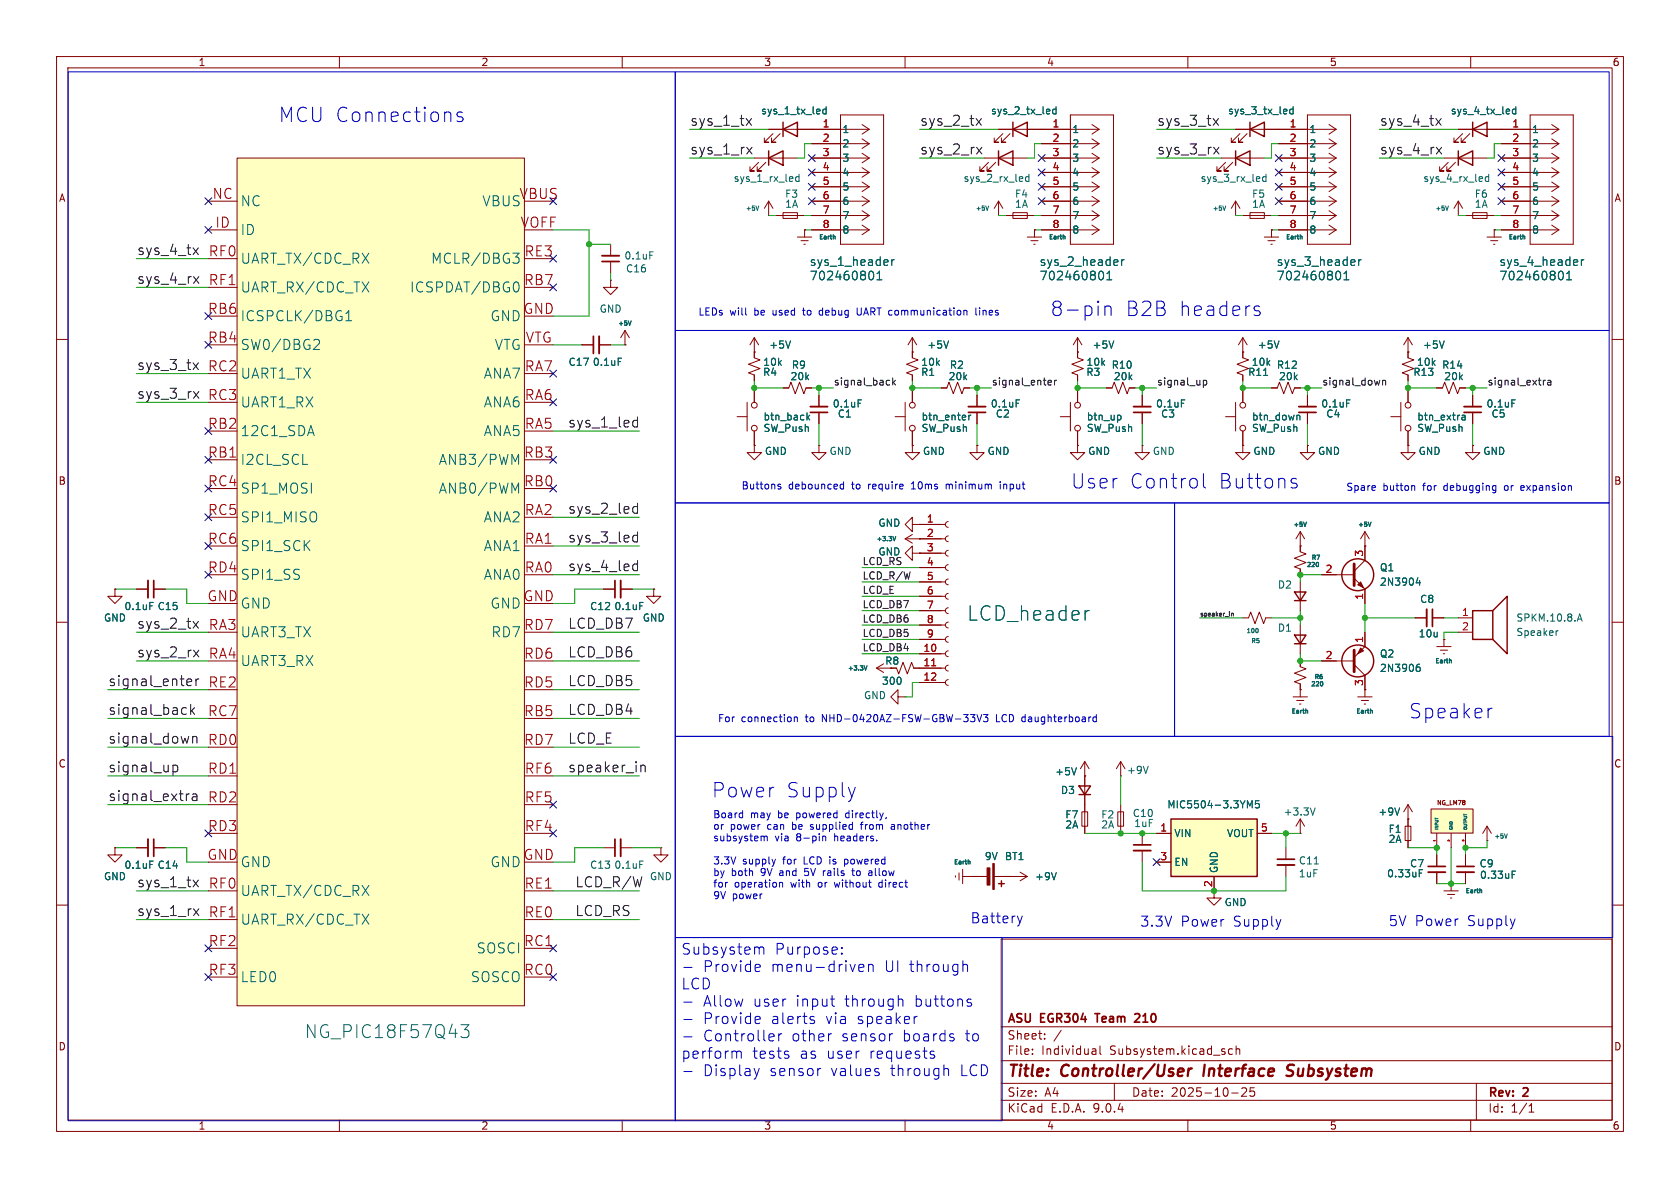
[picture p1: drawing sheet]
<svg xmlns="http://www.w3.org/2000/svg" width="297mm" height="210mm" viewBox="0 0 297 210" stroke-linecap="round" stroke-linejoin="round" font-family="sans-serif">
<defs><g id="words">
<g font-size="3.5" fill="#0000c2">
<text x="49.2" y="21.8">MCU Connections</text>
<text x="185.7" y="56.1">8-pin</text>
<text x="198.9" y="56.1">B2B</text>
<text x="208.3" y="56.1">headers</text>
<text x="189.3" y="86.6">User</text>
<text x="199.7" y="86.6">Control</text>
<text x="215.3" y="86.6">Buttons</text>
<text x="249.1" y="127.2">Speaker</text>
<text x="125.8" y="141.2">Power</text>
<text x="139" y="141.2">Supply</text>
</g>
<text font-size="3.5" fill="#006464" x="170.9" y="110">LCD_header</text>
<text font-size="3.2" fill="#006464" x="53.8" y="183.7">NG_PIC18F57Q43</text>
<g font-size="2.8" fill="#840000">
<text x="178" y="190.9">Title:</text>
<text x="187.7" y="190.9">Controller/User</text>
<text x="213.6" y="190.9">Interface</text>
<text x="229.2" y="190.9">Subsystem</text>
</g>
<g font-size="2.7" fill="#0000c2">
<text x="120.3" y="169">Subsystem</text>
<text x="124.2" y="172.1">Provide</text>
<text x="136.3" y="172.1">menu-driven</text>
<text x="136.9" y="169">Purpose:</text>
<text x="156.4" y="172.1">UI through</text>
<text x="120.3" y="175.2">LCD</text>
<text x="124.2" y="178.3">Allow</text>
<text x="133.1" y="178.3">user</text>
<text x="140.7" y="178.3">input</text>
<text x="149.4" y="178.3">through</text>
<text x="161.8" y="178.3">buttons</text>
<text x="124.2" y="181.3">Provide</text>
<text x="124.2" y="184.4">Controller</text>
<text x="136.3" y="181.3">alerts</text>
<text x="139.9" y="184.4">other</text>
<text x="146" y="181.3">via</text>
<text x="148.8" y="184.4">sensor</text>
<text x="151.6" y="181.3">speaker</text>
<text x="159.6" y="184.4">boards</text>
<text x="170.8" y="184.4">to</text>
<text x="120.3" y="187.5">perform</text>
<text x="124.2" y="190.5">Display</text>
<text x="132.9" y="187.5">tests</text>
<text x="136" y="190.5">sensor</text>
<text x="141.3" y="187.5">as</text>
<text x="146.1" y="187.5">user</text>
<text x="146.9" y="190.5">values</text>
<text x="153.7" y="187.5">requests</text>
<text x="157.5" y="190.5">through</text>
<text x="169.9" y="190.5">LCD</text>
</g>
<g font-size="2.5" fill="#0f0f0f">
<text x="121.9" y="22.4">sys_1_tx</text>
<text x="162.6" y="22.4">sys_2_tx</text>
<text x="204.5" y="22.4">sys_3_tx</text>
<text x="243.8" y="22.4">sys_4_tx</text>
<text x="121.9" y="27.5">sys_1_rx</text>
<text x="162.6" y="27.5">sys_2_rx</text>
<text x="204.5" y="27.5">sys_3_rx</text>
<text x="243.8" y="27.5">sys_4_rx</text>
<text x="24.1" y="45.2">sys_4_tx</text>
<text x="24.1" y="50.3">sys_4_rx</text>
<text x="24.1" y="65.6">sys_3_tx</text>
<text x="24.1" y="70.6">sys_3_rx</text>
<text x="100.3" y="75.7">sys_1_led</text>
<text x="100.3" y="91">sys_2_led</text>
<text x="100.3" y="101.1">sys_4_led</text>
<text x="100.3" y="96">sys_3_led</text>
<text x="24.1" y="111.3">sys_2_tx</text>
<text x="100.3" y="111.3">LCD_DB7</text>
<text x="24.1" y="116.4">sys_2_rx</text>
<text x="100.3" y="116.4">LCD_DB6</text>
<text x="19" y="121.4">signal_enter</text>
<text x="100.3" y="121.4">LCD_DB5</text>
<text x="19" y="126.5">signal_back</text>
<text x="19" y="131.6">signal_down</text>
<text x="100.3" y="131.6">LCD_E</text>
<text x="100.3" y="126.5">LCD_DB4</text>
<text x="19" y="136.7">signal_up</text>
<text x="100.3" y="136.7">speaker_in</text>
<text x="19" y="141.8">signal_extra</text>
<text x="24.1" y="157">sys_1_tx</text>
<text x="101.6" y="157">LCD_R/W</text>
<text x="24.1" y="162.1">sys_1_rx</text>
<text x="101.6" y="162.1">LCD_RS</text>
</g>
<g font-size="2.5" fill="#a90000">
<text x="37.5" y="35.3">NC</text>
<text x="38" y="40.4">ID</text>
<text x="92" y="40.4">VOFF</text>
<text x="36.8" y="45.5">RF0</text>
<text x="92.7" y="45.5">RE3</text>
<text x="36.8" y="50.5">RF1</text>
<text x="92.6" y="50.5">RB7</text>
<text x="92.5" y="55.6">GND</text>
<text x="36.7" y="65.8">RC2</text>
<text x="92.7" y="65.8">RA7</text>
<text x="92.9" y="60.7">VTG</text>
<text x="36.7" y="70.9">RC3</text>
<text x="92.7" y="70.9">RA6</text>
<text x="92.7" y="75.9">RA5</text>
<text x="92.6" y="81">RB3</text>
<text x="92.6" y="86.1">RB0</text>
<text x="92.7" y="91.2">RA2</text>
<text x="92.7" y="96.3">RA1</text>
<text x="92.7" y="101.3">RA0</text>
<text x="36.6" y="106.4">GND</text>
<text x="92.5" y="106.4">GND</text>
<text x="36.8" y="111.5">RA3</text>
<text x="92.6" y="111.5">RD7</text>
<text x="36.8" y="116.6">RA4</text>
<text x="92.6" y="116.6">RD6</text>
<text x="36.8" y="121.7">RE2</text>
<text x="92.6" y="121.7">RD5</text>
<text x="36.7" y="126.7">RC7</text>
<text x="36.7" y="131.8">RD0</text>
<text x="92.6" y="126.7">RB5</text>
<text x="92.6" y="131.8">RD7</text>
<text x="36.7" y="136.9">RD1</text>
<text x="92.7" y="136.9">RF6</text>
<text x="36.7" y="142">RD2</text>
<text x="92.7" y="142">RF5</text>
<text x="92.7" y="147.1">RF4</text>
<text x="36.6" y="152.1">GND</text>
<text x="92.5" y="152.1">GND</text>
<text x="36.8" y="157.2">RF0</text>
<text x="92.7" y="157.2">RE1</text>
<text x="36.8" y="162.3">RF1</text>
<text x="92.6" y="167.4">RC1</text>
<text x="92.7" y="162.3">RE0</text>
<text x="92.6" y="172.5">RC0</text>
</g>
<g font-size="2.5" fill="#000084">
<text x="91.8" y="35.3">VBUS</text>
<text x="36.7" y="55.6">RB6</text>
<text x="36.7" y="60.7">RB4</text>
<text x="36.7" y="75.9">RB2</text>
<text x="36.7" y="81">RB1</text>
<text x="36.7" y="86.1">RC4</text>
<text x="36.7" y="91.2">RC5</text>
<text x="36.7" y="96.3">RC6</text>
<text x="36.7" y="101.3">RD4</text>
<text x="36.7" y="147.1">RD3</text>
<text x="36.8" y="167.4">RF2</text>
<text x="36.8" y="172.5">RF3</text>
</g>
<g font-size="2.5" fill="#006464">
<text x="42.4" y="36.7">NC</text>
<text x="42.4" y="41.8">ID</text>
<text x="85.2" y="36.7">VBUS</text>
<text x="42.4" y="46.8">UART_TX/CDC_RX</text>
<text x="76.2" y="46.8">MCLR/DBG3</text>
<text x="42.4" y="51.9">UART_RX/CDC_TX</text>
<text x="72.5" y="51.9">ICSPDAT/DBG0</text>
<text x="42.4" y="57">ICSPCLK/DBG1</text>
<text x="86.7" y="57">GND</text>
<text x="42.4" y="62.1">SW0/DBG2</text>
<text x="87.4" y="62.1">VTG</text>
<text x="42.4" y="67.2">UART1_TX</text>
<text x="85.5" y="67.2">ANA7</text>
<text x="42.4" y="72.2">UART1_RX</text>
<text x="42.4" y="77.3">12C1_SDA</text>
<text x="85.5" y="72.2">ANA6</text>
<text x="85.5" y="77.3">ANA5</text>
<text x="42.4" y="82.4">I2CL_SCL</text>
<text x="77.5" y="82.4">ANB3/PWM</text>
<text x="42.4" y="87.5">SP1_MOSI</text>
<text x="77.5" y="87.5">ANB0/PWM</text>
<text x="42.4" y="92.6">SPI1_MISO</text>
<text x="85.5" y="92.6">ANA2</text>
<text x="42.4" y="97.6">SPI1_SCK</text>
<text x="85.5" y="97.6">ANA1</text>
<text x="42.4" y="102.7">SPI1_SS</text>
<text x="42.4" y="107.8">GND</text>
<text x="85.5" y="102.7">ANA0</text>
<text x="86.7" y="107.8">GND</text>
<text x="42.4" y="112.9">UART3_TX</text>
<text x="86.9" y="112.9">RD7</text>
<text x="42.4" y="118">UART3_RX</text>
<text x="42.4" y="153.5">GND</text>
<text x="86.7" y="153.5">GND</text>
<text x="42.4" y="158.6">UART_TX/CDC_RX</text>
<text x="42.4" y="163.7">UART_RX/CDC_TX</text>
<text x="42.4" y="173.8">LED0</text>
<text x="83.2" y="173.8">SOSCO</text>
<text x="84.2" y="168.8">SOSCI</text>
</g>
<g font-size="2.5" fill="#0000c2">
<text x="171.5" y="163.4">Battery</text>
<text x="201.5" y="164">3.3V</text>
<text x="208.7" y="164">Power</text>
<text x="218" y="164">Supply</text>
<text x="245.4" y="163.9">5V Power</text>
<text x="259.4" y="163.9">Supply</text>
</g>
<g font-size="2.1" fill="#006464">
<text x="143.1" y="47.2">sys_1_header</text>
<text x="183.7" y="47.2">sys_2_header</text>
<text x="225.6" y="47.2">sys_3_header</text>
<text x="265" y="47.2">sys_4_header</text>
<text x="143.1" y="49.8">702460801</text>
<text x="183.7" y="49.8">702460801</text>
<text x="225.6" y="49.8">702460801</text>
<text x="265" y="49.8">702460801</text>
</g>
<g font-size="2.1" fill="#840000">
<text x="178" y="184">Sheet:</text>
<text x="178" y="181.2">ASU</text>
<text x="184" y="181.2">EGR304</text>
<text x="194.4" y="181.2">Team</text>
<text x="201.9" y="181.2">210</text>
<text x="178" y="186.7">File:</text>
<text x="184.1" y="186.7">Individual</text>
<text x="196.2" y="186.7">Subsystem.kicad_sch</text>
<text x="178" y="196.9">KiCad</text>
<text x="178" y="194.1">Size:</text>
<text x="184.7" y="194.1">A4</text>
<text x="185.7" y="196.9">E.D.A.</text>
<text x="193.3" y="196.9">9.0.4</text>
<text x="200" y="194.1">Date:</text>
<text x="207" y="194.1">2025-10-25</text>
<text x="263" y="194.3">Rev:</text>
<text x="263" y="196.9">Id:</text>
<text x="267.1" y="196.9">1/1</text>
<text x="269.4" y="194.3">2</text>
</g>
<g font-size="1.8" fill="#840000">
<text x="35" y="11.9">1</text>
<text x="85" y="11.9">2</text>
<text x="135" y="11.9">3</text>
<text x="185" y="11.9">4</text>
<text x="235" y="11.9">5</text>
<text x="285" y="11.9">6</text>
<text x="10.3" y="35.9">A</text>
<text x="285.3" y="35.9">A</text>
<text x="10.3" y="85.9">B</text>
<text x="285.3" y="85.9">B</text>
<text x="156.4" y="117.7">R8</text>
<text x="10.3" y="135.9">C</text>
<text x="285.3" y="135.9">C</text>
<text x="10.3" y="185.9">D</text>
<text x="285.3" y="185.9">D</text>
<text x="35" y="199.9">1</text>
<text x="85" y="199.9">2</text>
<text x="135" y="199.9">3</text>
<text x="185" y="199.9">4</text>
<text x="235" y="199.9">5</text>
<text x="285" y="199.9">6</text>
</g>
<g font-size="1.8" fill="#006464">
<text x="134.5" y="20.4">sys_1_tx_led</text>
<text x="148.8" y="23.7">1</text>
<text x="175.1" y="20.4">sys_2_tx_led</text>
<text x="189.5" y="23.7">1</text>
<text x="217" y="20.4">sys_3_tx_led</text>
<text x="231.4" y="23.7">1</text>
<text x="256.4" y="20.4">sys_4_tx_led</text>
<text x="270.8" y="23.7">1</text>
<text x="148.8" y="26.3">2</text>
<text x="148.8" y="28.8">3</text>
<text x="189.5" y="26.3">2</text>
<text x="189.5" y="28.8">3</text>
<text x="231.4" y="26.3">2</text>
<text x="231.4" y="28.8">3</text>
<text x="270.8" y="26.3">2</text>
<text x="270.8" y="28.8">3</text>
<text x="129.6" y="32.4">sys_1_rx_led</text>
<text x="138.7" y="35.2">F3</text>
<text x="148.8" y="31.3">4</text>
<text x="148.8" y="33.9">5</text>
<text x="170.2" y="32.4">sys_2_rx_led</text>
<text x="179.3" y="35.2">F4</text>
<text x="189.5" y="31.3">4</text>
<text x="189.5" y="33.9">5</text>
<text x="212.2" y="32.4">sys_3_rx_led</text>
<text x="221.3" y="35.2">F5</text>
<text x="231.4" y="31.3">4</text>
<text x="231.4" y="33.9">5</text>
<text x="251.5" y="32.4">sys_4_rx_led</text>
<text x="260.6" y="35.2">F6</text>
<text x="270.8" y="31.3">4</text>
<text x="270.8" y="33.9">5</text>
<text x="138.7" y="36.9">1A</text>
<text x="148.8" y="36.4">6</text>
<text x="148.8" y="39">7</text>
<text x="148.8" y="41.5">8</text>
<text x="179.3" y="36.9">1A</text>
<text x="189.5" y="36.4">6</text>
<text x="189.5" y="39">7</text>
<text x="189.5" y="41.5">8</text>
<text x="221.3" y="36.9">1A</text>
<text x="231.4" y="36.4">6</text>
<text x="231.4" y="39">7</text>
<text x="231.4" y="41.5">8</text>
<text x="260.6" y="36.9">1A</text>
<text x="270.8" y="36.4">6</text>
<text x="270.8" y="39">7</text>
<text x="270.8" y="41.5">8</text>
<text x="110.3" y="46.1">0.1uF</text>
<text x="110.6" y="48.4">C16</text>
<text x="105.9" y="55.5">GND</text>
<text x="100.4" y="64.9">C17</text>
<text x="104.7" y="64.9">0.1uF</text>
<text x="134.8" y="64.9">10k</text>
<text x="135.9" y="61.8">+5V</text>
<text x="139.9" y="65.4">R9</text>
<text x="162.8" y="64.9">10k</text>
<text x="163.8" y="61.8">+5V</text>
<text x="167.8" y="65.4">R2</text>
<text x="192" y="64.9">10k</text>
<text x="193" y="61.8">+5V</text>
<text x="196.4" y="65.4">R10</text>
<text x="221.2" y="64.9">10k</text>
<text x="222.3" y="61.8">+5V</text>
<text x="225.6" y="65.4">R12</text>
<text x="250.4" y="64.9">10k</text>
<text x="251.5" y="61.8">+5V</text>
<text x="254.8" y="65.4">R14</text>
<text x="134.8" y="66.6">R4</text>
<text x="139.7" y="67.4">20k</text>
<text x="162.7" y="66.6">R1</text>
<text x="167.6" y="67.4">20k</text>
<text x="192" y="66.6">R3</text>
<text x="196.8" y="67.4">20k</text>
<text x="220.6" y="66.6">R11</text>
<text x="226" y="67.4">20k</text>
<text x="249.8" y="66.6">R13</text>
<text x="255.2" y="67.4">20k</text>
<text x="134.9" y="74.5">btn_back</text>
<text x="134.9" y="76.6">SW_Push</text>
<text x="147.1" y="72.2">0.1uF</text>
<text x="148" y="74">C1</text>
<text x="162.8" y="74.5">btn_enter</text>
<text x="162.8" y="76.6">SW_Push</text>
<text x="175.1" y="72.2">0.1uF</text>
<text x="176" y="74">C2</text>
<text x="192" y="74.5">btn_up</text>
<text x="192" y="76.6">SW_Push</text>
<text x="204.3" y="72.2">0.1uF</text>
<text x="205.2" y="74">C3</text>
<text x="221.2" y="74.5">btn_down</text>
<text x="221.2" y="76.6">SW_Push</text>
<text x="233.5" y="72.2">0.1uF</text>
<text x="234.4" y="74">C4</text>
<text x="250.5" y="74.5">btn_extra</text>
<text x="250.5" y="76.6">SW_Push</text>
<text x="262.7" y="72.2">0.1uF</text>
<text x="263.6" y="74">C5</text>
<text x="135.1" y="80.6">GND</text>
<text x="146.6" y="80.6">GND</text>
<text x="163.1" y="80.6">GND</text>
<text x="174.5" y="80.6">GND</text>
<text x="192.3" y="80.6">GND</text>
<text x="203.7" y="80.6">GND</text>
<text x="221.5" y="80.6">GND</text>
<text x="232.9" y="80.6">GND</text>
<text x="250.7" y="80.6">GND</text>
<text x="262.1" y="80.6">GND</text>
<text x="155.2" y="93.3">GND</text>
<text x="155.2" y="98.4">GND</text>
<text x="243.8" y="101.2">Q1</text>
<text x="225.8" y="104.2">D2</text>
<text x="243.8" y="103.7">2N3904</text>
<text x="251" y="106.8">C8</text>
<text x="18.3" y="110.1">GND</text>
<text x="21.9" y="108.1">0.1uF</text>
<text x="27.8" y="108.1">C15</text>
<text x="104.2" y="108.1">C12</text>
<text x="108.5" y="108.1">0.1uF</text>
<text x="113.5" y="110.1">GND</text>
<text x="225.8" y="111.9">D1</text>
<text x="250.7" y="112.9">10u</text>
<text x="268" y="110.1">SPKM.10.8.A</text>
<text x="268" y="112.6">Speaker</text>
<text x="243.8" y="116.4">Q2</text>
<text x="243.8" y="119">2N3906</text>
<text x="152.6" y="123.8">GND</text>
<text x="155.8" y="121.3">300</text>
<text x="186.4" y="137.3">+5V</text>
<text x="199.1" y="137">+9V</text>
<text x="187.5" y="140.6">D3</text>
<text x="206.3" y="143.1">MIC5504-3.3YM5</text>
<text x="188.2" y="144.9">F7</text>
<text x="188.2" y="146.7">2A</text>
<text x="194.6" y="144.9">F2</text>
<text x="194.6" y="146.7">2A</text>
<text x="200.2" y="144.6">C10</text>
<text x="200.4" y="146.4">1uF</text>
<text x="207.5" y="148.2">VIN</text>
<text x="216.8" y="148.2">VOUT</text>
<text x="226.8" y="144.4">+3.3V</text>
<text x="243.6" y="144.4">+9V</text>
<text x="245.4" y="147.4">F1</text>
<text x="245.4" y="149.2">2A</text>
<text x="18.3" y="155.8">GND</text>
<text x="21.9" y="153.8">0.1uF</text>
<text x="27.8" y="153.8">C14</text>
<text x="104.2" y="153.8">C13</text>
<text x="108.5" y="153.8">0.1uF</text>
<text x="114.8" y="155.8">GND</text>
<text x="174" y="152.2">9V</text>
<text x="177.6" y="152.2">BT1</text>
<text x="182.9" y="155.8">+9V</text>
<text x="207.5" y="153.3">EN</text>
<text x="215.5" y="154.4" transform="rotate(-90 215.5 154.4)">GND</text>
<text x="229.5" y="155.3">1uF</text>
<text x="229.5" y="153">C11</text>
<text x="245.1" y="155.3">0.33uF</text>
<text x="249.2" y="153.5">C7</text>
<text x="261.5" y="153.5">C9</text>
<text x="261.5" y="155.5">0.33uF</text>
<text x="216.4" y="160.4">GND</text>
</g>
<g font-size="1.8" fill="#a90000">
<text x="145.3" y="22.6">1</text>
<text x="186" y="22.6">1</text>
<text x="227.9" y="22.6">1</text>
<text x="267.3" y="22.6">1</text>
<text x="145.3" y="25.1">2</text>
<text x="145.3" y="27.7">3</text>
<text x="186" y="25.1">2</text>
<text x="186" y="27.7">3</text>
<text x="227.9" y="25.1">2</text>
<text x="227.9" y="27.7">3</text>
<text x="267.3" y="25.1">2</text>
<text x="267.3" y="27.7">3</text>
<text x="145.3" y="30.2">4</text>
<text x="145.3" y="32.8">5</text>
<text x="145.3" y="35.3">6</text>
<text x="186" y="30.2">4</text>
<text x="186" y="32.8">5</text>
<text x="186" y="35.3">6</text>
<text x="227.9" y="30.2">4</text>
<text x="227.9" y="32.8">5</text>
<text x="227.9" y="35.3">6</text>
<text x="267.3" y="30.2">4</text>
<text x="267.3" y="32.8">5</text>
<text x="267.3" y="35.3">6</text>
<text x="145.3" y="37.8">7</text>
<text x="145.3" y="40.4">8</text>
<text x="186" y="37.8">7</text>
<text x="186" y="40.4">8</text>
<text x="227.9" y="37.8">7</text>
<text x="227.9" y="40.4">8</text>
<text x="267.3" y="37.8">7</text>
<text x="267.3" y="40.4">8</text>
<text x="163.8" y="92.5">1</text>
<text x="163.8" y="95">2</text>
<text x="163.8" y="97.5">3</text>
<text x="163.8" y="100.1">4</text>
<text x="234.2" y="101.3">2</text>
<text x="241" y="98.5" transform="rotate(-90 241 98.5)">3</text>
<text x="163.8" y="102.6">5</text>
<text x="163.8" y="105.2">6</text>
<text x="163.8" y="107.7">7</text>
<text x="241" y="106.1" transform="rotate(-90 241 106.1)">1</text>
<text x="163.8" y="110.2">8</text>
<text x="163.8" y="112.8">9</text>
<text x="241" y="113.7" transform="rotate(-90 241 113.7)">1</text>
<text x="258.4" y="109">1</text>
<text x="258.4" y="111.5">2</text>
<text x="163.2" y="115.3">10</text>
<text x="163.2" y="117.9">11</text>
<text x="234.2" y="116.6">2</text>
<text x="163.2" y="120.4">12</text>
<text x="241" y="121.4" transform="rotate(-90 241 121.4)">3</text>
<text x="205" y="147.1">1</text>
<text x="222.8" y="147.1">5</text>
<text x="205" y="152.1">3</text>
<text x="214.4" y="156.9" transform="rotate(-90 214.4 156.9)">2</text>
</g>
<g font-size="1.8" fill="#0000c2">
<text x="123.4" y="56">LEDs</text>
<text x="129" y="56">will</text>
<text x="133.5" y="56">be</text>
<text x="136.9" y="56">used</text>
<text x="142.4" y="56">to</text>
<text x="145.5" y="56">debug</text>
<text x="152.4" y="56">UART communication</text>
<text x="173.7" y="56">lines</text>
<text x="131" y="86.7">Buttons</text>
<text x="139.4" y="86.7">debounced</text>
<text x="150.7" y="86.7">to</text>
<text x="153.8" y="86.7">require</text>
<text x="161.6" y="86.7">10ms</text>
<text x="167.9" y="86.7">minimum</text>
<text x="177.6" y="86.7">input</text>
<text x="237.9" y="87">Spare</text>
<text x="244.5" y="87">button</text>
<text x="251.7" y="87">for</text>
<text x="255.5" y="87">debugging</text>
<text x="266.4" y="87">or</text>
<text x="269.5" y="87">expansion</text>
<text x="126.8" y="127.9">For</text>
<text x="131" y="127.9">connection</text>
<text x="142.5" y="127.9">to</text>
<text x="145.6" y="127.9">NHD-0420AZ-FSW-GBW-33V3</text>
<text x="176.6" y="127.9">LCD daughterboard</text>
<text x="126" y="144.8">Board</text>
<text x="126" y="146.9">or</text>
<text x="126" y="148.9">subsystem</text>
<text x="129.1" y="146.9">power</text>
<text x="132.7" y="144.8">may</text>
<text x="135.8" y="146.9">can</text>
<text x="137" y="148.9">via</text>
<text x="137.6" y="144.8">be</text>
<text x="140.3" y="146.9">be</text>
<text x="140.9" y="148.9">8-pin</text>
<text x="141" y="144.8">powered</text>
<text x="143.7" y="146.9">supplied</text>
<text x="147.8" y="148.9">headers.</text>
<text x="150" y="144.8">directly,</text>
<text x="152.9" y="146.9">from</text>
<text x="158.4" y="146.9">another</text>
<text x="126" y="153">3.3V</text>
<text x="126" y="155.1">by</text>
<text x="129.3" y="155.1">both</text>
<text x="131.3" y="153">supply</text>
<text x="134.6" y="155.1">9V</text>
<text x="138.1" y="155.1">and</text>
<text x="138.5" y="153">for</text>
<text x="142.4" y="153">LCD is</text>
<text x="142.7" y="155.1">5V</text>
<text x="146.2" y="155.1">rails</text>
<text x="149.9" y="153">powered</text>
<text x="151.6" y="155.1">to</text>
<text x="154.6" y="155.1">allow</text>
<text x="126" y="157.1">for</text>
<text x="126" y="159.2">9V</text>
<text x="129.5" y="159.2">power</text>
<text x="129.8" y="157.1">operation</text>
<text x="139.9" y="157.1">with</text>
<text x="144.9" y="157.1">or</text>
<text x="148" y="157.1">without</text>
<text x="156" y="157.1">direct</text>
</g>
<g font-size="1.8" fill="#0f0f0f">
<text x="147.3" y="68.2">signal_back</text>
<text x="175.3" y="68.2">signal_enter</text>
<text x="204.5" y="68.2">signal_up</text>
<text x="233.7" y="68.2">signal_down</text>
<text x="262.9" y="68.2">signal_extra</text>
<text x="152.4" y="100">LCD_RS</text>
<text x="152.4" y="105.1">LCD_E</text>
<text x="152.4" y="102.5">LCD_R/W</text>
<text x="152.4" y="107.6">LCD_DB7</text>
<text x="152.4" y="110.1">LCD_DB6</text>
<text x="152.4" y="112.7">LCD_DB5</text>
<text x="152.4" y="115.2">LCD_DB4</text>
</g>
<g font-size="1.1" fill="#006464">
<text x="131.7" y="37.4">+5V</text>
<text x="172.4" y="37.4">+5V</text>
<text x="214.3" y="37.4">+5V</text>
<text x="253.7" y="37.4">+5V</text>
<text x="144.7" y="42.5">Earth</text>
<text x="185.3" y="42.5">Earth</text>
<text x="227.2" y="42.5">Earth</text>
<text x="266.6" y="42.5">Earth</text>
<text x="109.2" y="57.8">+5V</text>
<text x="154.9" y="95.9">+3.3V</text>
<text x="228.6" y="93.3">+5V</text>
<text x="240" y="93.3">+5V</text>
<text x="230.9" y="100.4">220</text>
<text x="231.8" y="99.2">R7</text>
<text x="220.2" y="112.1">100</text>
<text x="221.1" y="113.9">R5</text>
<text x="149.8" y="118.7">+3.3V</text>
<text x="253.6" y="117.4">Earth</text>
<text x="231.7" y="121.5">220</text>
<text x="232.3" y="120.2">R6</text>
<text x="228.2" y="126.3">Earth</text>
<text x="239.7" y="126.3">Earth</text>
<text x="264.1" y="148.4">+5V</text>
<text x="168.5" y="153">Earth</text>
<text x="259" y="158.1">Earth</text>
</g>
<text font-size="1.1" fill="#0f0f0f" x="212.1" y="109">speaker_in</text>
<text font-size="1.1" fill="#840000" x="253.9" y="142.5">NG_LM78</text>
<g font-size=".7" fill="#006464">
<text x="254.5" y="146.8" transform="rotate(-90 254.5 146.8)">INPUT</text>
<text x="257" y="146.8" transform="rotate(-90 257 146.8)">GND</text>
<text x="259.6" y="146.8" transform="rotate(-90 259.6 146.8)">OUTPUT</text>
</g>
<g font-size=".4" fill="#a90000">
<text x="256.3" y="148.9" transform="rotate(-90 256.3 148.9)">2</text>
<text x="258.8" y="148.9" transform="rotate(-90 258.8 148.9)">3</text>
</g>
</g></defs>
<g fill="none" stroke="#840000" stroke-width=".18">
<path d="M10 10h277v190h-277zM12 12h273v186h-273zM60 10v2M110 10v2M160 10v2M210 10v2M260 10v2M161.3 59.7l-.8 1.3M161.3 59.7l.8 1.3M161.3 59.7v2.5M10 60h2M161.3 62.2h.1"/>
<path d="M166.4 68.6h1l.4-1 .7 2 .8-2 .8 2 .3-1h1M285 60h2M10 110h2M285 110h2M168.9 154.8v.3M169.5 154.3v1.3M170.2 154.9h4.6M170.2 153.7v2.5M171.4 154.9h.1M175.8 154.9h3.3M229.9 147.3h.1M229.9 144.8l-.8 1.3"/>
<path d="M229.9 144.8l.7 1.3M229.9 144.8v2.5M10 160h2M177 166h108v32h-108zM285 160h2M60 198v2M110 198v2M160 198v2M177 194.5h108M177 191.5h108M177 187.5h108M177 181.5h108"/>
<path d="M182.5 186.3v.1M182.5 185.5v.1M184.7 183.6v.1M184.7 182.8v.1M187.6 182.1l-1.3 2M193.2 185.4h.3l.2 .2v.8M193.7 186.3l-.5 .1M193.7 185.8h-.5M194.5 184.9v1.3l.2 .2M197 191.5v3M210 198v2M217.7 193.2h1.2"/>
<path d="M217.9 185.5l-.4-.1-.3 .3v.4l.1 .2h.6M218.5 185.5l.2-.1 .4 .1 .1 .9M218.5 184.9v1.5M219.5 192.4l.6-.1 .2 .1 .1 .3-.9 1.1h.9M221.7 192.3h-.7v.7l.2-.1h.5l.1 .3-.1 .5-.2 .1-.5-.1M260 198v2M261 191.5v6.5M270.3 196.6h.9M270.3 195.5l.4-.4v1.5"/>
</g>
<path d="M209.2 189v.4l-1 .1M210.1 188.9l-.1 1.3M210.7 188.9l-.4 .1-.2 .3M213 188.2l-.3 2M228.5 190a.85 .85 0 0 1-1.1 .1M228.5 188.2l-.7 .1a.46 .46 0 0 0-.2 .5 .46 .46 0 0 0 .3 .4l.6 .2" fill="none" stroke="#840000" stroke-width=".4"/>
<path d="M193.6 179.2h.8M201.3 179.3l-.5-.1-.2 .1M201.4 179.8l-.8 .9h.9" fill="none" stroke="#840000" stroke-width=".3"/>
<path d="M167.7 60.3l-.4 1.2M171.4 152.2l.1 .5M232.5 142.8l-.4 1.3" fill="none" stroke="#006464" stroke-width=".18"/>
<g fill="#840000" stroke="#840000" stroke-width=".18">
<path d="M175.5 152.7h.3v4.5h-.3z"/>
<path d="M174.5 153.4h.5v3.1h-.5z"/>
</g>
<path d="M176.5 156.2h1M177 155.7v1" fill="none" stroke="#840000" stroke-width=".25"/>
<path d="M253 143h7.4v4.3h-7.4z" fill="#ffffc2"/>
<g fill="none" stroke="#840000" stroke-width=".18">
<path d="M133.3 27.9h7.7M134.1 28.7l-1.5 1.5h.7h-.7v-.7M135.4 28.7l-1.5 1.5h.7h-.7v-.7M135.9 38.1h.1M135.9 22.9h7.6M135.9 35.6l-.8 1.2M135.9 35.6l.8 1.2M135.9 35.6v2.5M136.7 23.6l-1.6 1.5h.8h-.8v-.7M137.9 23.6l-1.5 1.5h.8h-.8v-.7M174 27.9h7.6M174.8 28.7l-1.6 1.5h.8h-.8v-.7"/>
<path d="M176 28.7l-1.5 1.5h.8h-.8v-.7M176.5 22.9h17.8M177.3 23.6l-1.5 1.5h.7h-.7v-.7M177.8 38.1h5.1M178.6 23.6l-1.6 1.5h.8h-.8v-.7M179.1 37.6h2.5v1h-2.5zM184.1 38.1h10.2M184.1 27.9h10.2M184.1 25.4h10.2M184.1 30.5h10.2M184.1 33h10.2M184.1 35.6h10.2"/>
<path d="M189.2 20.3h7.6v22.9h-7.6zM193 22l1.3 .9M193 24.6l1.3 .8M193 27.1l1.3 .8M193 29.6l1.3 .9M193 32.2l1.3 .8M193 34.7l1.3 .9M193 37.3l1.3 .8M193 39.8l1.3 .8M194.3 22.9l-1.3 .8M194.3 25.4l-1.3 .8M194.3 27.9l-1.3 .9"/>
<path d="M194.3 30.5l-1.3 .8M194.3 33l-1.3 .9M194.3 35.6l-1.3 .8M194.3 38.1l-1.3 .8M215.9 27.9h7.6M216.7 28.7l-1.6 1.5h.8h-.8v-.7M217.9 28.7l-1.5 1.5h.8h-.8v-.7M218.4 38.1h.1M218.4 22.9h17.8M218.4 35.6l-.7 1.2M218.4 35.6l.8 1.2M218.4 35.6v2.5"/>
<path d="M219.2 23.6l-1.5 1.5h.7h-.7v-.7M219.7 38.1h5.1M220.5 23.6l-1.6 1.5h.8h-.8v-.7M221 37.6h2.5v1h-2.5zM226.1 38.1h10.1M226.1 27.9h10.1M226.1 25.4h10.1M226.1 30.5h10.1M226.1 33h10.1M226.1 35.6h10.1M231.1 20.3h7.7v22.9h-7.7zM234.9 22l1.3 .9"/>
<path d="M234.9 24.6l1.3 .8M234.9 27.1l1.3 .8M234.9 29.6l1.3 .9M234.9 32.2l1.3 .8M234.9 34.7l1.3 .9M234.9 37.3l1.3 .8M234.9 39.8l1.3 .8M236.2 22.9l-1.3 .8M236.2 25.4l-1.3 .8M236.2 27.9l-1.3 .9M236.2 30.5l-1.3 .8M236.2 33l-1.3 .9"/>
<path d="M236.2 35.6l-1.3 .8M236.2 38.1l-1.3 .8M255.3 27.9h7.6M256 28.7l-1.5 1.5h.8h-.8v-.7M257.3 28.7l-1.5 1.5h.7h-.7v-.7M257.8 38.1h.1M257.8 35.6l-.8 1.2M257.8 35.6l.8 1.2M257.8 35.6v2.5M257.8 22.9h17.8M258.6 23.6l-1.6 1.5h.8h-.8v-.7M259.1 38.1h5.1"/>
<path d="M259.8 23.6l-1.5 1.5h.8h-.8v-.7M260.3 37.6h2.6v1h-2.6zM265.4 38.1h10.2M265.4 27.9h10.2M265.4 25.4h10.2M265.4 30.5h10.2M265.4 33h10.2M265.4 35.6h10.2M270.5 20.3h7.6v22.9h-7.6zM274.3 22l1.3 .9M274.3 24.6l1.3 .8M274.3 27.1l1.3 .8"/>
<path d="M274.3 29.6l1.3 .9M274.3 32.2l1.3 .8M274.3 34.7l1.3 .9M274.3 37.3l1.3 .8M274.3 39.8l1.3 .8M275.6 22.9l-1.3 .8M275.6 25.4l-1.3 .8M275.6 27.9l-1.3 .9M275.6 30.5l-1.3 .8M275.6 33l-1.3 .9M275.6 35.6l-1.3 .8M275.6 38.1l-1.3 .8"/>
<path d="M107.9 43.2v2M107.9 46.2v2.1M133.3 59.7v3.5l1.1 .4-2.1 .8 2.1 .8-2.1 .7 1 .4v1M133.3 59.7l-.7 1.3M133.3 59.7l.8 1.3M181.6 41.9h2.5M182.2 42.5h1.3M182.8 43.2h.2M182.9 40.6h.1M182.9 40.6v1.3M184.1 40.6h10.2M190.5 59.7v3.5l1 .4-2 .8 2 .8-2 .7 1 .4v1"/>
<path d="M190.5 59.7l-.8 1.3M190.5 59.7l.8 1.3M194.3 40.6l-1.3 .9M219.7 59.7v3.5l1 .4-2 .8 2 .8-2 .7 1 .4v1M219.7 59.7l-.8 1.3M219.7 59.7l.8 1.3M223.5 41.9h2.6M224.2 42.5h1.2M224.7 43.2h.2M224.8 40.6h.1M224.8 40.6v1.3M226.1 40.6h10.1"/>
<path d="M236.2 40.6l-1.3 .9M248.9 59.7v3.5l1 .4-2 .8 2 .8-2 .7 1 .4v1M248.9 59.7l-.7 1.3M248.9 59.7l.8 1.3M262.9 41.9h2.5M263.5 42.5h1.3M264 43.2h.3M264.2 40.6h.1M264.2 40.6v1.3M265.4 40.6h10.2M275.6 40.6l-1.3 .9M130.3 73.7h1.8"/>
<path d="M132.1 71.1v5.1M133.3 62.2h.1M133.3 78.7v1.3h1.3l-1.3 1.3-1.2-1.3h1.2M133.3 78.7h.1M133.3 68.6v2.5M133.3 76.2v2.5M144.8 78.7v1.3h1.2l-1.2 1.3-1.3-1.3h1.3M144.8 78.7h.1M144.8 69.9v2M144.8 72.9v2M158.2 73.7h1.8M160 71.1v5.1"/>
<path d="M161.3 78.7v1.3h1.3l-1.3 1.3-1.3-1.3h1.3M161.3 78.7h.1M161.3 68.6v2.5M161.3 76.2v2.5M172.7 78.7v1.3h1.3l-1.3 1.3-1.3-1.3h1.3M172.7 78.7h.1M172.7 69.9v2M172.7 72.9v2M187.5 73.7h1.7M189.2 71.1v5.1M190.5 62.2h.1M190.5 78.7v1.3h1.3l-1.3 1.3-1.3-1.3h1.3"/>
<path d="M190.5 78.7h.1M190.5 68.6v2.5M190.5 76.2v2.5M195.6 68.6h1l.4-1 .7 2 .8-2 .8 2 .3-1h1.1M201.9 78.7v1.3h1.3l-1.3 1.3-1.2-1.3h1.2M201.9 78.7h.1M201.9 69.9v2M201.9 72.9v2M216.7 73.7h1.7M218.4 71.1v5.1M219.7 78.7v1.3h1.3l-1.3 1.3-1.3-1.3h1.3M219.7 78.7h.1"/>
<path d="M219.7 62.2h.1M219.7 68.6v2.5M219.7 76.2v2.5M224.8 68.6h1l.4-1 .7 2 .8-2 .8 2 .4-1h1M231.1 78.7v1.3h1.3l-1.3 1.3-1.2-1.3h1.2M231.1 78.7h.1M231.1 69.9v2M231.1 72.9v2M245.9 73.7h1.7M247.6 71.1v5.1M248.9 62.2h.1M248.9 78.7v1.3h1.3l-1.3 1.3-1.3-1.3h1.3"/>
<path d="M248.9 78.7h.1M248.9 68.6v2.5M248.9 76.2v2.5M254 68.6h1l.4-1 .8 2 .7-2 .8 2 .4-1h1M260.3 78.7v1.3h1.3l-1.3 1.3-1.2-1.3h1.2M260.3 78.7h.1M260.3 69.9v2M260.3 72.9v2M160 95.3h7.1M160 95.3l1.3 .7M161.3 97.8v-1.3l-1.3 1.3 1.3 1.3v-1.3h1.3M161.3 92.7v-1.3l-1.3 1.3 1.3 1.3v-1.3h1.3"/>
<path d="M161.3 94.5l-1.3 .8M162.6 97.8h.1M162.6 95.3h.1M162.6 92.7h.1M162.6 92.7h4.5M162.6 97.8h4.5M167.6 92.2l-.3 .2-.2 .3 .2 .4 .3 .1M167.6 94.7l-.3 .2-.2 .4 .2 .3 .3 .2M167.6 97.3l-.3 .1-.2 .4 .2 .3 .3 .2M167.6 99.8l-.3 .2-.2 .3 .2 .4 .3 .1M229.9 96.5h.1M229.9 94v3.5l1 .4-2 .8 2 .7-2 .8 1 .4v1"/>
<path d="M229.9 94l-.8 1.3M229.9 94l.7 1.3M241.3 96.5h.1M241.3 94v5.1l-1.9 1.9M241.3 94l-.8 1.3M241.3 94l.8 1.3M20.3 104.1v1.3h1.3l-1.3 1.3-1.3-1.3h1.3M20.3 104.1h.1M24.1 104.1h2.1M27.2 104.1h2M106.7 104.1h2M109.7 104.1h2.1"/>
<path d="M115.6 104.1v1.3h1.2l-1.2 1.3-1.3-1.3h1.3M115.6 104.1h.1M154.9 118.1h2.6M154.9 118.1l1.3 .8M156.2 117.3l-1.3 .8M158.5 118.1l.4 1 .7-2 .8 2 .8-2 .3 1h5.6M162.6 100.3h4.5M162.6 102.9h4.5M162.6 105.4h4.5M162.6 108h4.5M162.6 110.5h4.5M162.6 113h4.5"/>
<path d="M162.6 115.6h4.5M167.6 102.4l-.3 .1-.2 .4 .2 .3 .3 .2M167.6 104.9l-.3 .2-.2 .3 .2 .4 .3 .1M167.6 107.4l-.3 .2-.2 .4 .2 .3 .3 .2M167.6 110l-.3 .1-.2 .4 .2 .3 .3 .2M167.6 112.5l-.3 .2-.2 .3 .2 .4 .3 .1M167.6 115.1l-.3 .1-.2 .4 .2 .3 .3 .2M167.6 117.6l-.3 .2-.2 .3 .2 .4 .3 .1M219.7 109.2h1l.4-1 .8 2 .7-2 .8 2 .4-1h1M229.9 116.8v1.1l1 .3-2 .8 2 .8-2 .7 1 .4v2.3M229.9 102.9v5.1M229.9 110.5v5.1"/>
<path d="M233.7 116.8h5.7M233.7 101.6h5.7M239.4 117.5l1.9 1.9v3.8M239.4 102.2l1.9 1.9v2.6M241.3 111.8v2.5l-1.9 1.9M158.7 123.2v-1.3l-1.2 1.3 1.2 1.3v-1.3h1.3M160 123.2h.1M162.6 120.7h4.5M167.6 120.1l-.3 .2-.2 .4 .2 .3 .3 .2M198.1 137.2h.1M198.1 134.6l-.7 1.3M198.1 134.6l.8 1.3"/>
<path d="M198.1 134.6v2.6M228.6 123.2h2.5M229.2 123.8h1.3M229.7 124.5h.3M229.9 121.9h.1M240 123.2h2.6M240.7 123.8h1.2M241.2 124.5h.2M241.3 121.9h.1M20.3 149.9v1.2h1.3l-1.3 1.3-1.3-1.3h1.3M20.3 149.9h.1M24.1 149.9h2.1"/>
<path d="M27.2 149.9h2M116.8 149.9v1.2h1.3l-1.3 1.3-1.2-1.3h1.2M116.8 149.9h.1M227.3 149.9v2M227.3 152.9v2M248.4 146.1h1v2.5h-1zM248.9 144.8h.1M248.9 142.2l-.7 1.3M248.9 142.2l.8 1.3M248.9 142.2v7.7M253 143h7.4v4.3h-7.4zM254 147.3v2.6"/>
<path d="M254 151.1v2.1M254 154.2v2M255.3 157.5h2.5M255.9 158.1h1.3M256.4 158.8h.3M256.5 156.2h.1M256.5 147.3v2.6M256.5 156.2v1.3M259.1 147.3v2.6M259.1 151.1v2.1M259.1 154.2v2M262.9 148.6h.1"/>
<path d="M262.9 146.1l-.8 1.2M262.9 146.1l.8 1.2M262.9 146.1v2.5"/>
<circle cx="133.4" cy="75.7" r=".51"/>
<circle cx="133.4" cy="71.6" r=".51"/>
<circle cx="161.3" cy="71.6" r=".51"/>
<circle cx="161.3" cy="75.7" r=".51"/>
<circle cx="190.5" cy="71.6" r=".51"/>
<circle cx="190.5" cy="75.7" r=".51"/>
<circle cx="219.7" cy="75.7" r=".51"/>
<circle cx="219.7" cy="71.6" r=".51"/>
<circle cx="248.9" cy="71.6" r=".51"/>
<circle cx="248.9" cy="75.7" r=".51"/>
</g>
<g fill="none" stroke="#006464" stroke-width=".18">
<path d="M146.1 19.4l-.4-.1-.2 .2 .1 .6h.5M146.1 18.9v1.2M186.7 19.4l-.4-.1-.2 .2 .1 .6h.5M186.7 18.9v1.2M228.6 19.4l-.4-.1-.2 .2 .1 .6h.5M228.6 18.9v1.2M268 18.9v1.2M268 19.4l-.4-.1-.2 .2 .1 .6h.5M134.1 36.4l-.2 .8M141.3 31.3l-.4-.1-.2 .3 .1 .5h.5M141.3 30.8v1.3M181.9 31.3l-.4-.1-.2 .3 .1 .5h.5"/>
<path d="M181.9 30.8v1.3M216.7 36.4l-.3 .8M223.8 31.3l-.4-.1-.2 .3 .1 .5h.5M223.8 30.8v1.3M256.1 36.4l-.3 .8M263.2 30.8v1.3M263.2 31.3l-.4-.1-.2 .3 .1 .5h.5M114.9 44.5h.6M188.2 41.7l.1 .6M195 48.2v1l-.1 .2-.3 .1M195.7 49.5h.8M196.1 47.9v1.6"/>
<path d="M198.3 45.9v1M198.7 45.9l-.3 .1-.1 .2M230.1 41.7l.1 .6M236.9 48.2v1l-.1 .2-.3 .1M237.6 49.5h.9M238 47.9v1.6M240.2 45.9v1M240.6 45.9l-.3 .1-.1 .2M269.5 41.7l.1 .6M276.3 48.2v1l-.1 .2-.3 .1M277 49.5h.8M277.4 47.9v1.6"/>
<path d="M279.6 45.9v1M280 45.9l-.3 .1-.1 .2M139.8 60.3l-.5 1.2M142.8 73.8l.3 .4M143.1 73.4l-.4 .5M151.7 70.7h.6M171.3 73.4v.8M171.6 73.4l-.3 .2M179.6 70.7h.6M196.9 60.3l-.4 1.2M197.9 73.4l.3 .2v.4l-.3 .2M208.9 70.7h.6"/>
<path d="M223.4 66.4h.7M226.1 60.3l-.4 1.2M229.3 73.5h.5v.7M238.1 70.7h.6M255.3 60.3l-.4 1.2M258.5 73.5h.5v.7M259 73.7l-.4 .1-.2 .1 .2 .3h.4M267.3 70.7h.6M157.8 94.8l.3 .8 .3-.8M231 92.3l-.3 .8M233 99.5l.1 .4-.1 .2M242.4 92.3l-.3 .8"/>
<path d="M26.5 106.5h.6M113.1 106.5h.6M152.8 117.7l.2 .8 .3-.8M192.6 107.9l-.5 .2M222.3 111.1l.1 .3-.1 .4M250.5 118l.3-.1 .3 .2-.1 .5h-.5M250.7 102.1l-.3 .9h.7M251 117.4l-.5 .1M251 102.6v.8M203 135.5l-.4 1.2M231.1 125.6l.1 .5M233.8 120.6v.6"/>
<path d="M242.5 125.6l.1 .5M26.5 152.2h.6M232.3 152.7h.8M247.4 142.8l-.4 1.3M250.9 154.3h.4M253.7 146.6h.5M253.7 146.1h.5l-.5 .2h.5M253.7 144.6v.2M253.7 145.3h.4M253.7 145h.4M253.7 144.7h.5M253.7 145.6v.2h.5"/>
<path d="M261.8 157.3l.1 .5M266.5 147.4l-.3 .8M267.3 154.6h.4M267.3 154h.6"/>
</g>
<path d="M164.7 117.7h.7M253.7 148.5v.2M253.7 148.6h-.2v.1M256 148.6h.1M256 148.5v.1M256.2 148.5v.2l-.2-.2M258.6 148.6l-.1-.1v.2M258.6 148.5v.1M258.7 148.5h.1M258.8 148.5h.1M258.8 148.6h.1" fill="none" stroke="#a90000" stroke-width=".18"/>
<path d="M106.4 46.2h3.1M143.3 72.9h3M171.2 72.9h3M200.4 72.9h3.1M229.6 72.9h3.1M258.8 72.9h3.1M27.2 102.6v3.1M108.7 102.6v3.1M27.2 148.3v3.1M225.8 151.9h3.1M252.5 153.2h3M257.6 153.2h3" fill="none" stroke="#840000" stroke-width=".3"/>
<path d="M106.4 45.2h3.1M143.3 71.9h3M171.2 71.9h3M200.4 71.9h3.1M229.6 71.9h3.1M258.8 71.9h3.1M26.2 102.6v3.1M109.7 102.6v3.1M26.2 148.3v3.1M225.8 152.9h3.1M252.5 154.2h3M257.6 154.2h3" fill="none" stroke="#840000" stroke-width=".33"/>
<g fill="none" stroke="#840000" stroke-width=".25">
<path d="M135.9 27.9l2.5-1.2v2.5zM135.9 26.7v2.5M138.4 22.9l2.6-1.3v2.5zM138.4 21.6v2.5M176.5 27.9l2.6-1.2v2.5zM176.5 26.7v2.5M179.1 22.9l2.5-1.3v2.5zM179.1 21.6v2.5M218.4 27.9l2.6-1.2v2.5zM218.4 26.7v2.5M221 22.9l2.5-1.3v2.5zM221 21.6v2.5"/>
<path d="M257.8 27.9l2.5-1.2v2.5zM257.8 26.7v2.5M260.3 22.9l2.6-1.3v2.5zM260.3 21.6v2.5M228.9 112.3h2l-1 1.5zM228.9 104.6h2l-1 1.6zM228.9 113.8h2M228.9 106.2h2"/>
<circle cx="240" cy="116.8" r="2.82"/>
<circle cx="240" cy="101.6" r="2.82"/>
</g>
<path d="M239.4 99.7v3.8M239.4 114.9v3.8" fill="none" stroke="#840000" stroke-width=".51"/>
<g fill="#840000" stroke="#840000" stroke-width=".18">
<path d="M240.5 114.6l.5 .5-1 .5z"/>
<path d="M240 103.4l.5-.5 .5 1z"/>
</g>
<path d="M41.9 27.9h50.8v149.9h-50.8z" fill="#ffffc2"/>
<g fill="none" stroke="#840000" stroke-width=".18">
<path d="M36.8 35.6h5.1M41.9 27.9h50.8v149.9h-50.8zM92.7 35.6h5.1M137.2 38.1h5M138.4 37.6h2.6v1h-2.6zM36.8 40.6h5.1M36.8 45.7h5.1M36.8 50.8h5.1M36.8 55.9h5.1M92.7 40.6h5.1M92.7 45.7h5.1M92.7 50.8h5.1"/>
<path d="M92.7 55.9h5.1M107.9 49.5v1.3h1.3l-1.3 1.3-1.2-1.3h1.2M107.9 49.5h.1M110.5 58.4l-.8 1.3M110.5 58.4l.8 1.3M110.5 58.4v2.6M36.8 61h5.1M36.8 66h5.1M36.8 71.1h5.1M36.8 76.2h5.1M92.7 61h5.1M92.7 66h5.1"/>
<path d="M92.7 71.1h5.1M92.7 76.2h5.1M102.9 61h2M105.9 61h2M110.5 61h.1M36.8 81.3h5.1M36.8 86.4h5.1M36.8 91.4h5.1M36.8 96.5h5.1M92.7 81.3h5.1M92.7 86.4h5.1M92.7 91.4h5.1"/>
<path d="M92.7 96.5h5.1M36.8 101.6h5.1M36.8 106.7h5.1M36.8 111.8h5.1M36.8 116.8h5.1M92.7 101.6h5.1M92.7 106.7h5.1M92.7 111.8h5.1M92.7 116.8h5.1M250.2 109.2h2M253.2 109.2h2.1M254 114.3h2.5"/>
<path d="M254.6 114.9h1.3M255.1 115.6h.3M255.3 113h.1M255.3 113v1.3M257.8 111.8h2.5M257.8 109.2h2.5M36.8 121.9h5.1M36.8 127h5.1M36.8 132.1h5.1M36.8 137.2h5.1M92.7 121.9h5.1M92.7 127h5.1"/>
<path d="M92.7 132.1h5.1M92.7 137.2h5.1M36.8 142.2h5.1M36.8 147.3h5.1M36.8 152.4h5.1M36.8 157.5h5.1M92.7 142.2h5.1M92.7 147.3h5.1M92.7 152.4h5.1M92.7 157.5h5.1M201.9 147.3v2.1M201.9 150.4v2"/>
<path d="M36.8 162.6h5.1M36.8 167.6h5.1M36.8 172.7h5.1M92.7 162.6h5.1M92.7 167.6h5.1M92.7 172.7h5.1"/>
</g>
<g fill="none" stroke="#006464" stroke-width=".18">
<path d="M55.7 60l.6 .1a.48 .48 0 0 1 .1 .7l-1 1h1.1M61.1 56.7h1.1M61.1 55.4l.6-.5v1.8M90.7 44.8h1.1l-.6 .6a.48 .48 0 0 1 .6 .4v.4l-.2 .2-.7 .1M91.3 49.8a1.11 1.11 0 0 1 0 1.8M111.6 56.7l-.3 .8M109.3 63.3h.6M91.1 81.6l.6-1.3v1.8M91.1 86.7l.6-1.3v1.8M256.5 116.7l.1 .5M275.5 111.5l-.3 .1M278.8 109.8l.5-1.3 .4 1.3"/>
<path d="M279 109.4h.6M81.5 181.1h1.4l-.8 .9a.62 .62 0 0 1 .8 .4v.6l-.2 .3-.2 .1-.9-.1"/>
</g>
<path d="M104.9 59.4v3.1M253.2 107.7v3M200.4 149.4h3.1" fill="none" stroke="#840000" stroke-width=".3"/>
<path d="M105.9 59.4v3.1M252.2 107.7v3M200.4 150.4h3.1" fill="none" stroke="#840000" stroke-width=".33"/>
<path d="M260.3 108h3.6v5h-3.6zM263.9 108l2.5-2.6v10.2l-2.5-2.6" fill="none" stroke="#840000" stroke-width=".25"/>
<path d="M207 144.8h15.2v10.1h-15.2z" fill="#ffffc2"/>
<path d="M190.8 138.9h2l-1 1.6zM190.8 140.5h2M207 144.8h15.2v10.1h-15.2z" fill="none" stroke="#840000" stroke-width=".25"/>
<g fill="none" stroke="#840000" stroke-width=".18">
<path d="M135.9 22.9h2.5M141 22.9h12.7M143.5 25.4h10.2M143.5 27.9h10.2M143.5 30.5h10.2M143.5 33h10.2M143.5 35.6h10.2M143.5 38.1h10.2M148.6 20.3h7.6v22.9h-7.6zM152.4 22l1.3 .9M152.4 24.6l1.3 .8M152.4 27.1l1.3 .8"/>
<path d="M152.4 29.6l1.3 .9M152.4 32.2l1.3 .8M152.4 34.7l1.3 .9M152.4 37.3l1.3 .8M152.4 39.8l1.3 .8M153.7 22.9l-1.3 .8M153.7 25.4l-1.3 .8M153.7 27.9l-1.3 .9M153.7 30.5l-1.3 .8M153.7 33l-1.3 .9M153.7 35.6l-1.3 .8M153.7 38.1l-1.3 .8"/>
<path d="M176.5 38.1h.1M176.5 35.6l-.7 1.2M176.5 35.6l.8 1.2M176.5 35.6v2.5M176.5 22.9h2.6M181.6 22.9h7.6M184.1 25.4h5.1M184.1 27.9h5.1M184.1 30.5h5.1M184.1 33h5.1M184.1 35.6h5.1M184.1 38.1h5.1"/>
<path d="M218.4 22.9h2.6M223.5 22.9h7.6M226.1 25.4h5M226.1 27.9h5M226.1 30.5h5M226.1 33h5M226.1 35.6h5M226.1 38.1h5M257.8 22.9h2.5M262.9 22.9h7.6M265.4 25.4h5.1M265.4 27.9h5.1"/>
<path d="M265.4 30.5h5.1M265.4 33h5.1M265.4 35.6h5.1M265.4 38.1h5.1M141 41.9h2.5M141.6 42.5h1.3M142.1 43.2h.3M142.2 40.6h.1M142.2 40.6v1.3M143.5 40.6h10.2M153.7 40.6l-1.3 .9M182.9 40.6h.1"/>
<path d="M184.1 40.6h5.1M224.8 40.6h.1M226.1 40.6h5M264.2 40.6h.1M265.4 40.6h5.1M102.9 61h2M105.9 61h2M110.5 61h.1M133.3 62.2h.1M133.3 78.7h.1M133.3 62.2v1M133.3 66.3v1"/>
<path d="M133.3 68.6v2.5M133.3 76.2v2.5M138.4 68.6h1l.4-1 .8 2 .8-2 .7 2 .4-1h1M144.8 69.9v2M144.8 72.9v2M161.3 62.2v1l1 .4-2 .8 2 .8-2 .7 1 .4v1M161.3 78.7h.1M161.3 62.2h.1M161.3 68.6v2.5M161.3 76.2v2.5M166.4 68.6h1M170.4 68.6h1"/>
<path d="M172.7 78.7h.1M172.7 69.9v2M172.7 72.9v2M190.5 62.2h.1M190.5 78.7h.1M190.5 62.2v1M190.5 66.3v1M190.5 68.6v2.5M190.5 76.2v2.5M195.6 68.6h1M199.6 68.6h1.1M201.9 69.9v2"/>
<path d="M201.9 72.9v2M219.7 78.7h.1M219.7 62.2h.1M219.7 62.2v1M219.7 66.3v1M219.7 68.6v2.5M219.7 76.2v2.5M224.8 68.6h1M228.9 68.6h1M231.1 78.7h.1M231.1 69.9v2M231.1 72.9v2"/>
<path d="M248.9 78.7h.1M248.9 62.2h.1M248.9 62.2v1M248.9 66.3v1M248.9 68.6v2.5M248.9 76.2v2.5M254 68.6h1M258.1 68.6h1M260.3 78.7h.1M260.3 69.9v2M260.3 72.9v2M162.6 92.7h.1"/>
<path d="M162.6 95.3h.1M162.6 97.8h.1M162.6 92.7h3.8M162.6 95.3h3.8M162.6 97.8h3.8M229.9 96.5h.1M229.9 96.5v1M241.3 96.5h.1M241.3 96.5v2.6M20.3 104.1h.1M24.1 104.1h2.1M27.2 104.1h2"/>
<path d="M106.7 104.1h2M109.7 104.1h2.1M115.6 104.1h.1M161.5 118.1h4.9M162.6 100.3h3.8M162.6 102.9h3.8M162.6 105.4h3.8M162.6 108h3.8M162.6 110.5h3.8M162.6 113h3.8M162.6 115.6h3.8M229.9 100.6v1"/>
<path d="M229.9 116.8v1.1M233.7 101.6h2.5M233.7 116.8h2.5M241.3 104.1v2.6M241.3 111.8v2.5M241.3 119.4v2.5M250.2 109.2h2M253.2 109.2h2.1M255.3 113h.1M162.6 120.7h3.8M191.8 137.2h.1M191.8 134.6v12.7"/>
<path d="M191.8 134.6l-.8 1.3M191.8 134.6l.7 1.3M229.9 121.9h.1M229.9 120.9v1M241.3 121.9h.1M20.3 149.9h.1M24.1 149.9h2.1M27.2 149.9h2M106.7 149.9h2M109.7 149.9h2.1M171.4 154.9h.1M171.4 154.9h2.6"/>
<path d="M176.5 154.9h5.1M179.1 154.9h.1M180.3 154.2l1.3 .7M181.6 154.9l-1.3 .8M191.3 143.5h1v2.6h-1zM197.6 143.5h1v2.6h-1zM198.1 142.2v5.1M204.5 147.3h2.5M204.5 152.4h2.5M214.6 154.9v3.9h1.3l-1.3 1.2-1.2-1.2h1.2M222.2 147.3h2.6M248.9 144.8h.1"/>
<path d="M248.9 144.8v1.3M248.9 148.6v1.3M254 151.1v2.1M254 154.2v2M256.5 156.2h.1M259.1 151.1v2.1M259.1 154.2v2"/>
</g>
<g fill="none" stroke="#006464" stroke-width=".18">
<path d="M146.1 19.4l-.4-.1-.2 .2 .1 .6h.5M146.1 18.9v1.2M186.7 19.4l-.4-.1-.2 .2 .1 .6h.5M186.7 18.9v1.2M228.6 19.4l-.4-.1-.2 .2 .1 .6h.5M228.6 18.9v1.2M268 18.9v1.2M268 19.4l-.4-.1-.2 .2 .1 .6h.5M174.8 36.4l-.3 .8M111.6 56.7l-.3 .8M147.5 41.7l.1 .6M154.4 48.2v1l-.2 .2-.3 .1"/>
<path d="M155 49.5h.9M155.5 47.9v1.6M157.6 45.9v1M158.1 45.9l-.3 .1-.2 .2M188.2 41.7l.1 .6M195 48.2v1l-.1 .2-.3 .1M195.7 49.5h.8M196.1 47.9v1.6M198.3 45.9v1M198.7 45.9l-.3 .1-.1 .2M230.1 41.7l.1 .6M236.9 48.2v1l-.1 .2-.3 .1"/>
<path d="M237.6 49.5h.9M238 47.9v1.6M240.2 45.9v1M240.6 45.9l-.3 .1-.1 .2M269.5 41.7l.1 .6M276.3 48.2v1l-.1 .2-.3 .1M277 49.5h.8M277.4 47.9v1.6M279.6 45.9v1M280 45.9l-.3 .1-.1 .2M109.3 63.3h.6M139.8 60.3l-.5 1.2"/>
<path d="M142.8 73.8l.3 .4M143.1 73.4l-.4 .5M151.7 70.7h.6M167.7 60.3l-.4 1.2M171.3 73.4v.8M171.6 73.4l-.3 .2M179.6 70.7h.6M196.9 60.3l-.4 1.2M197.9 73.4l.3 .2v.4l-.3 .2M208.9 70.7h.6M223.4 66.4h.7M226.1 60.3l-.4 1.2"/>
<path d="M229.3 73.5h.5v.7M238.1 70.7h.6M255.3 60.3l-.4 1.2M258.5 73.5h.5v.7M259 73.7l-.4 .1-.2 .1 .2 .3h.4M267.3 70.7h.6M157.8 94.8l.3 .8 .3-.8M231 92.3l-.3 .8M233 99.5l.1 .4-.1 .2M242.4 92.3l-.3 .8M26.5 106.5h.6M113.1 106.5h.6"/>
<path d="M152.8 117.7l.2 .8 .3-.8M192.6 107.9l-.5 .2M250.5 118l.3-.1 .3 .2-.1 .5h-.5M250.7 102.1l-.3 .9h.7M251 102.6v.8M251 117.4l-.5 .1M256.5 116.7l.1 .5M190.3 135.7l-.4 1.3M231.1 125.6l.1 .5M233.8 120.6v.6M242.5 125.6l.1 .5M26.5 152.2h.6"/>
<path d="M113.1 152.2h.6M171.4 152.2l.1 .5M186.7 154.2l-.4 1.3M220.5 141.5l.4 1 .5-1v1.3M222.6 141.5h-.6l-.1 .7 .2-.2 .4 .1 .1 .2v.4l-.2 .1-.5-.1M247.4 142.8l-.4 1.3M250.9 154.3h.4M261.8 157.3l.1 .5M267.3 154.6h.4M267.3 154h.6"/>
</g>
<path d="M108.7 148.3v3.1" fill="none" stroke="#840000" stroke-width=".3"/>
<path d="M109.7 148.3v3.1" fill="none" stroke="#840000" stroke-width=".33"/>
<g fill="none" stroke="#0f0f0f" stroke-width=".18">
<path d="M131.9 21l1 1.1M132 26l.9 1.2M132.9 21l-1 1.1M132.9 26l-.9 1.2M172.6 21l.9 1.1M172.7 26l.9 1.2M173.5 21l-.9 1.1M173.6 26l-.9 1.2M214.5 21l.9 1.1M214.6 26l.9 1.2M215.4 21l-.9 1.1M215.5 26l-.9 1.2"/>
<path d="M253.8 21l1 1.1M253.9 26l1 1.2M254.8 21l-1 1.1M254.9 26l-1 1.2M34.1 43.8l1 1.2M34.2 48.9l1 1.2M35.1 43.8l-1 1.2M35.2 48.9l-1 1.2M34.1 64.1l1 1.2M34.2 69.2l1 1.2M35.1 64.1l-1 1.2M35.2 69.2l-1 1.2"/>
<path d="M112.2 74.3l.5 .1M112.7 73.7v1.8M112.7 75.4l-.5 .1M157.8 66.8v1.3M157.9 67.6l.4 .5M158.3 67.2l-.5 .5M185.5 67.2l.3 .1 .1 .2-.6 .1M185.8 68l-.3 .1M186.4 67.2v.9M186.8 67.2l-.4 .3M212.7 67.3l.4-.1 .2 .3-.1 .5h-.5M212.7 67.2v1.3"/>
<path d="M244.4 67.3l.2-.1 .3 .1 .1 .8M244.4 67.2v.9M273.2 67.2l-.2 .1M273.6 67.3h.5l.1 .8M274.2 67.5l-.4 .1-.2 .2 .2 .3 .4-.1M112.2 99.7l.5 .1M112.2 89.5l.5 .1M112.2 94.6l.5 .1M112.7 88.9v1.8M112.7 94v1.8M112.7 99.1v1.8M112.7 90.6l-.5 .1"/>
<path d="M112.7 95.7l-.5 .1M34.1 109.9l1 1.1M34.2 114.9l1 1.2M35.1 109.9l-1 1.1M35.2 114.9l-1 1.2M112.7 100.8l-.5 .1M217.7 108.4v.5M217.7 108.5l.3-.1v.5M30.6 135.3v1.7M30.6 135.3h.5l.3 .3v.5l-.1 .3h-.7M33.3 120l.5 .1 .1 .3-.9 .2M33.7 124.5v1.8"/>
<path d="M33.8 121.1l-.5 .1M33.9 125.6l.5 .7M34.1 130.2v1.2M34.1 130.3a.44 .44 0 0 1 .7 .1v1M34.4 125.1l-.7 .7M34.6 120v1.2M35.2 120l-.4 .1-.2 .3M113.3 135.4a.44 .44 0 0 1 .8 .1v.9M113.3 135.3v1.1M33.5 140.3l-.4 .1M34.1 140.4h.6l.1 1.1M34.1 155.6l1 1.2"/>
<path d="M34.8 140.8h-.6a.35 .35 0 0 0-.2 .4 .35 .35 0 0 0 .2 .3l.6-.1M35.1 155.6l-1 1.2M34.2 160.7l1 1.1M35.2 160.7l-1 1.1"/>
</g>
<g fill="none" stroke="#009600" stroke-width=".18">
<path d="M121.9 22.9h14M121.9 27.9h11.4M135.9 38.1h1.3M142.2 38.1h1.3M143.5 25.4h-1.3v2.5h-1.2M162.6 22.9h13.9M162.6 27.9h11.4M176.5 38.1h1.3M182.9 38.1h1.2M184.1 25.4h-1.2v2.5h-1.3M204.5 22.9h13.9M204.5 27.9h11.4"/>
<path d="M218.4 38.1h1.3M224.8 38.1h1.3M226.1 25.4h-1.3v2.5h-1.3M243.8 22.9h14M243.8 27.9h11.5M257.8 38.1h1.3M264.2 38.1h1.2M265.4 25.4h-1.2v2.5h-1.3M24.1 50.8h12.7M24.1 45.7h12.7M97.8 40.6h6.3v15.3h-6.3M104.1 43.2h3.8"/>
<path d="M107.9 48.3v1.2M142.2 40.6h1.3M182.9 40.6h1.2M224.8 40.6h1.3M264.2 40.6h1.2M24.1 71.1h12.7M24.1 66h12.7M97.8 76.2h15.2M97.8 61h5.1M107.9 61h2.6M133.3 67.3v1.3h5.1M143.5 68.6h3.8"/>
<path d="M144.8 68.6v1.3M144.8 74.9v3.8M161.3 67.3v1.3h5.1M171.4 68.6h3.9M172.7 68.6v1.3M172.7 74.9v3.8M190.5 67.3v1.3h5.1M200.7 68.6h3.8M201.9 68.6v1.3M201.9 74.9v3.8M219.7 67.3v1.3h5.1M229.9 68.6h3.8"/>
<path d="M231.1 68.6v1.3M231.1 74.9v3.8M248.9 67.3v1.3h5.1M259.1 68.6h3.8M260.3 68.6v1.3M260.3 74.9v3.8M97.8 96.5h15.2M97.8 91.4h15.2M20.3 104.1h3.8M24.1 116.8h12.7M24.1 111.8h12.7M29.2 104.1h3.8v2.6h3.8"/>
<path d="M97.8 116.8h15.2M97.8 101.6h15.2M97.8 111.8h15.2M106.7 104.1h-5.1v2.6h-3.8M111.8 104.1h3.8M152.4 110.5h10.2M152.4 113h10.2M152.4 108h10.2M152.4 115.6h10.2M152.4 105.4h10.2M152.4 100.3h10.2M152.4 102.9h10.2"/>
<path d="M212.1 109.2h7.6M224.8 109.2h5.1M229.9 115.6v1.2h3.8M229.9 108v2.5M233.7 101.6h-3.8v1.3M241.3 109.2h8.9M241.3 106.7v5.1M255.3 109.2h2.5M257.8 111.8h-2.5v1.2M19 127h17.8M19 121.9h17.8M19 137.2h17.8"/>
<path d="M19 132.1h17.8M97.8 127h15.2M97.8 121.9h15.2M97.8 137.2h15.2M97.8 132.1h15.2M162.6 120.7h-1.3v2.5h-1.3M198.1 137.2v5M19 142.2h17.8M20.3 149.9h3.8M24.1 157.5h12.7M29.2 149.9h3.8v2.5h3.8M97.8 157.5h15.2"/>
<path d="M106.7 149.9h-5.1v2.5h-3.8M111.8 149.9h5M191.8 147.3h12.7M201.9 152.4v5.1h25.4v-2.6M224.8 147.3h5.1M227.3 147.3v2.6M248.9 149.9h5.1v1.2M254 156.2h5.1M256.5 149.9v6.3M262.9 148.6v1.3h-3.8v1.2M24.1 162.6h12.7M97.8 162.6h15.2"/>
</g>
<g fill="none" stroke="#000084" stroke-width=".18">
<path d="M36.2 35l1.2 1.2M37.4 35l-1.2 1.2M142.9 27.3l1.2 1.2M142.9 32.4l1.2 1.2M142.9 35l1.2 1.2M142.9 29.9l1.2 1.2M144.1 27.3l-1.2 1.2M144.1 35l-1.2 1.2M144.1 32.4l-1.2 1.2M144.1 29.9l-1.2 1.2M183.5 27.3l1.3 1.2M183.5 32.4l1.3 1.2"/>
<path d="M183.5 35l1.3 1.2M183.5 29.9l1.3 1.2M184.8 27.3l-1.3 1.2M184.8 32.4l-1.3 1.2M184.8 35l-1.3 1.2M184.8 29.9l-1.3 1.2M225.5 27.3l1.2 1.2M225.5 29.9l1.2 1.2M225.5 35l1.2 1.2M225.5 32.4l1.2 1.2M226.7 27.3l-1.2 1.2M226.7 29.9l-1.2 1.2"/>
<path d="M226.7 35l-1.2 1.2M226.7 32.4l-1.2 1.2M264.8 27.3l1.2 1.2M264.8 29.9l1.2 1.2M264.8 35l1.2 1.2M264.8 32.4l1.2 1.2M266 27.3l-1.2 1.2M266 29.9l-1.2 1.2M266 35l-1.2 1.2M266 32.4l-1.2 1.2M36.2 40l1.2 1.2M37.4 40l-1.2 1.2"/>
<path d="M97.2 45.1l1.2 1.2M97.2 50.2l1.2 1.2M98.4 45.1l-1.2 1.2M98.4 50.2l-1.2 1.2M97.2 70.5l1.2 1.2M97.2 65.4l1.2 1.2M98.4 70.5l-1.2 1.2M98.4 65.4l-1.2 1.2M97.2 85.8l1.2 1.2M97.2 80.7l1.2 1.2M98.4 85.8l-1.2 1.2M98.4 80.7l-1.2 1.2"/>
<path d="M97.2 146.7l1.2 1.2M97.2 141.6l1.2 1.2M98.4 146.7l-1.2 1.2M98.4 141.6l-1.2 1.2M203.9 151.8l1.2 1.2M205.1 151.8l-1.2 1.2M97.2 172.1l1.2 1.2M97.2 167l1.2 1.2M98.4 172.1l-1.2 1.2M98.4 167l-1.2 1.2"/>
</g>
<g fill="none" stroke="#0000c2" stroke-width=".18">
<path d="M12.1 12.7h107.3v185.4h-107.3zM81.8 19.9l-.7-.1-.3 .4 .1 .3 .9 .3 .1 .2-.1 .4-.3 .1-.7-.1M119.4 12.7h165.1v45.7h-165.1zM119.4 58.4h165.1v30.5h-165.1zM131.9 55.6l.1 .1M144.9 54.9l-.1 .2 .1 .5M151.5 54.4v1.1l.2 .1 .3 .1M170.5 54.9h.4v.8M172.5 54.4v1.1l.2 .2M173.2 54.4v.2M173.2 54.9v.8M195.3 54.1v1.7"/>
<path d="M195.3 54.3a.63 .63 0 0 1 1.1 .2v1.3M222.1 54.1l.6 .1M222.1 54.9l.6 .2 .1 .3-.4 .4h-.5M119.4 88.9h88.2v41.3h-88.2zM137.5 85.8l.6 .4-.2 .2h-.4M138 85.6h-.3l-.2 .2M148.6 86.3l.2 .1h.3M149.1 85.6h-.3l-.2 .1M149.1 85.2v1.2M161.1 86.4h.7M161.2 85.5h-.1M167.3 85.6v.8"/>
<path d="M167.5 85.6l-.2 .1M176.8 85.2v.1M176.8 85.6v.8M207.6 88.9h76.9v41.3h-76.9zM212.8 83.7v2.2l.3 .4M228.4 85.3l.8 .2 .1 .4-.3 .4-.8-.2M228.4 84.7l.2-.1 .6 .1M249.7 85.8l.4 .2v.7M264.1 85.8l.3 .1M264.4 85.8v1.1l-.2 .2M264.4 86.6l-.3 .1M269 85.8l-.1 .2v.5l.1 .2"/>
<path d="M269.5 86.1l-.6 .2M119.4 130.2h165.7v35.5h-165.7zM140.4 126.7v.9M140.4 126.9l.2-.2 .3 .1 .1 .8M151.2 139.2l-.6 1.7M170.4 126.3h.7l-.4 .5 .4 .1v.4l-.2 .3h-.4M171.6 126.3h.8l-.5 .5 .4 .1v.6l-.2 .1-.5-.1M172.7 126.3l.4 1.3 .5-1.3M173.9 126.3h.7l-.4 .5 .4 .1v.6l-.2 .1-.5-.1M193.3 127.5l.2 .1 .3-.1M193.8 126.8l-.3-.1-.2 .2M193.8 126.3v1.3"/>
<path d="M263.8 125.2l-.5 .1M131.2 143.7l.1 .1M131.3 143.3v1.3M131.3 144.5l-.1 .1M134.9 147.8l.2 .2M135.1 148v.6M135.1 148l.2-.2 .3 .1v.7M137.1 151.9l-.3 .8M137.8 156v.8M137.8 156.1l.2-.1h.3l.1 .8M145.4 147.8v.8M145.5 147.9h-.1"/>
<path d="M145.6 153.9v.9M145.8 153.9l-.2 .3M145.9 147.9l.1 .7M149.3 151.9v1.3M149.3 152.7h.1M149.4 151.9h-.1M150.8 153.5v1.1l.3 .2M152.3 145.5v1.1M153.6 154.7h.5M154.1 154.2l-.5 .2M155.5 156l-.1 .2 .1 .6M156.7 144.5l-.1 .2"/>
<path d="M158 145.8h-.4M158 146.1h-.3l-.2 .2 .1 .2 .4 .1M119.4 165.7h57.8v32.4h-57.8zM120.9 171h1.4M120.9 177.2h1.4M133.8 179.7l.5 .1 .1 .3-.9 .2M134.1 167.5l.1 .2M134.1 170.5l.2 .1 .1 .3-.9 .2M134.2 167.7v1M134.2 167.7l.3-.3 .4 .1 .1 1.2M134.3 171.7h-.5M143.7 179.7l.2 .1"/>
<path d="M146.8 176.6h.8M147.2 177.8l.4 .1M148.8 168.5l.1 .1-.1 .1M148.8 168.5l-.1 .1 .1 .1M148.8 167.5v.2M148.8 168.5v.2M148.8 167.5l.1 .1-.1 .1M148.8 167.5l-.1 .1 .1 .1M151.8 171.1l.9-.2-.1-.3-.5-.1-.3 .2 .1 1h.2h.5M153.5 170.7a.47 .47 0 0 1 .9 0v1M153.5 170.5v1.2M159.1 176.6h.2l.3 .3v1"/>
<path d="M162.2 179.7l-.4 .1M170.5 170.5h.3l.3 .2v1M171.2 176.6l.5 .1M171.2 177.2l.5 .1 .1 .3-.3 .3h-.4M179.9 161.9l.4 1.2M180.3 163.1l-.2 .4M180.7 161.9l-.4 1.2M120.9 180.2h1.4M120.9 183.3h1.4M120.9 189.4h1.4M130.2 186.1l.3-.3 .5 .1v1.2M134.2 188.9l-.4 1.2"/>
<path d="M134.3 180.9h-.5M136.6 182.7l.2 .1 .1 .4-1 .2M136.8 183.9l-.2 .1M137.7 182.7v1.3M138.2 182.7l-.3 .1-.2 .3M139.2 186.4l.3 .3-.1 .3-.2 .1M139.2 185.8l.2 .1M143.5 180.3l.4 .1 .1 .3-.3 .2h-.3M145.1 188.9l-.4 .1M146.8 182.7h.2M155.4 189.6v.2v.3M164.7 185.8l.5 .1"/>
<path d="M164.7 186.4l.5 .1v.3l-.2 .3h-.4M167.2 188.9h.2l.3 .2v1M168.4 183.4l.3 .2-.1 .3-.2 .1M168.4 182.7l.2 .1"/>
</g>
<path d="M164.7 117.7h.7" fill="none" stroke="#a90000" stroke-width=".18"/>
<g fill="#009600" stroke="#009600" stroke-width=".18">
<circle cx="190.5" cy="68.6" r=".46"/>
<circle cx="172.7" cy="68.6" r=".46"/>
<circle cx="219.7" cy="68.6" r=".46"/>
<circle cx="201.9" cy="68.6" r=".46"/>
<circle cx="231.1" cy="68.6" r=".46"/>
<circle cx="248.9" cy="68.6" r=".46"/>
<circle cx="260.3" cy="68.6" r=".46"/>
<circle cx="144.8" cy="68.6" r=".46"/>
<circle cx="104.1" cy="43.2" r=".46"/>
<circle cx="229.9" cy="116.8" r=".46"/>
<circle cx="229.9" cy="101.6" r=".46"/>
<circle cx="229.9" cy="109.2" r=".46"/>
<circle cx="241.3" cy="109.2" r=".46"/>
<circle cx="133.3" cy="68.6" r=".46"/>
<circle cx="161.3" cy="68.6" r=".46"/>
<circle cx="254" cy="149.9" r=".46"/>
<circle cx="256.5" cy="156.2" r=".46"/>
<circle cx="259.1" cy="149.9" r=".46"/>
<circle cx="227.3" cy="147.3" r=".46"/>
<circle cx="214.6" cy="157.5" r=".46"/>
<circle cx="198.1" cy="147.3" r=".46"/>
<circle cx="201.9" cy="147.3" r=".46"/>
</g>
<use href="#words"/>
</svg>
